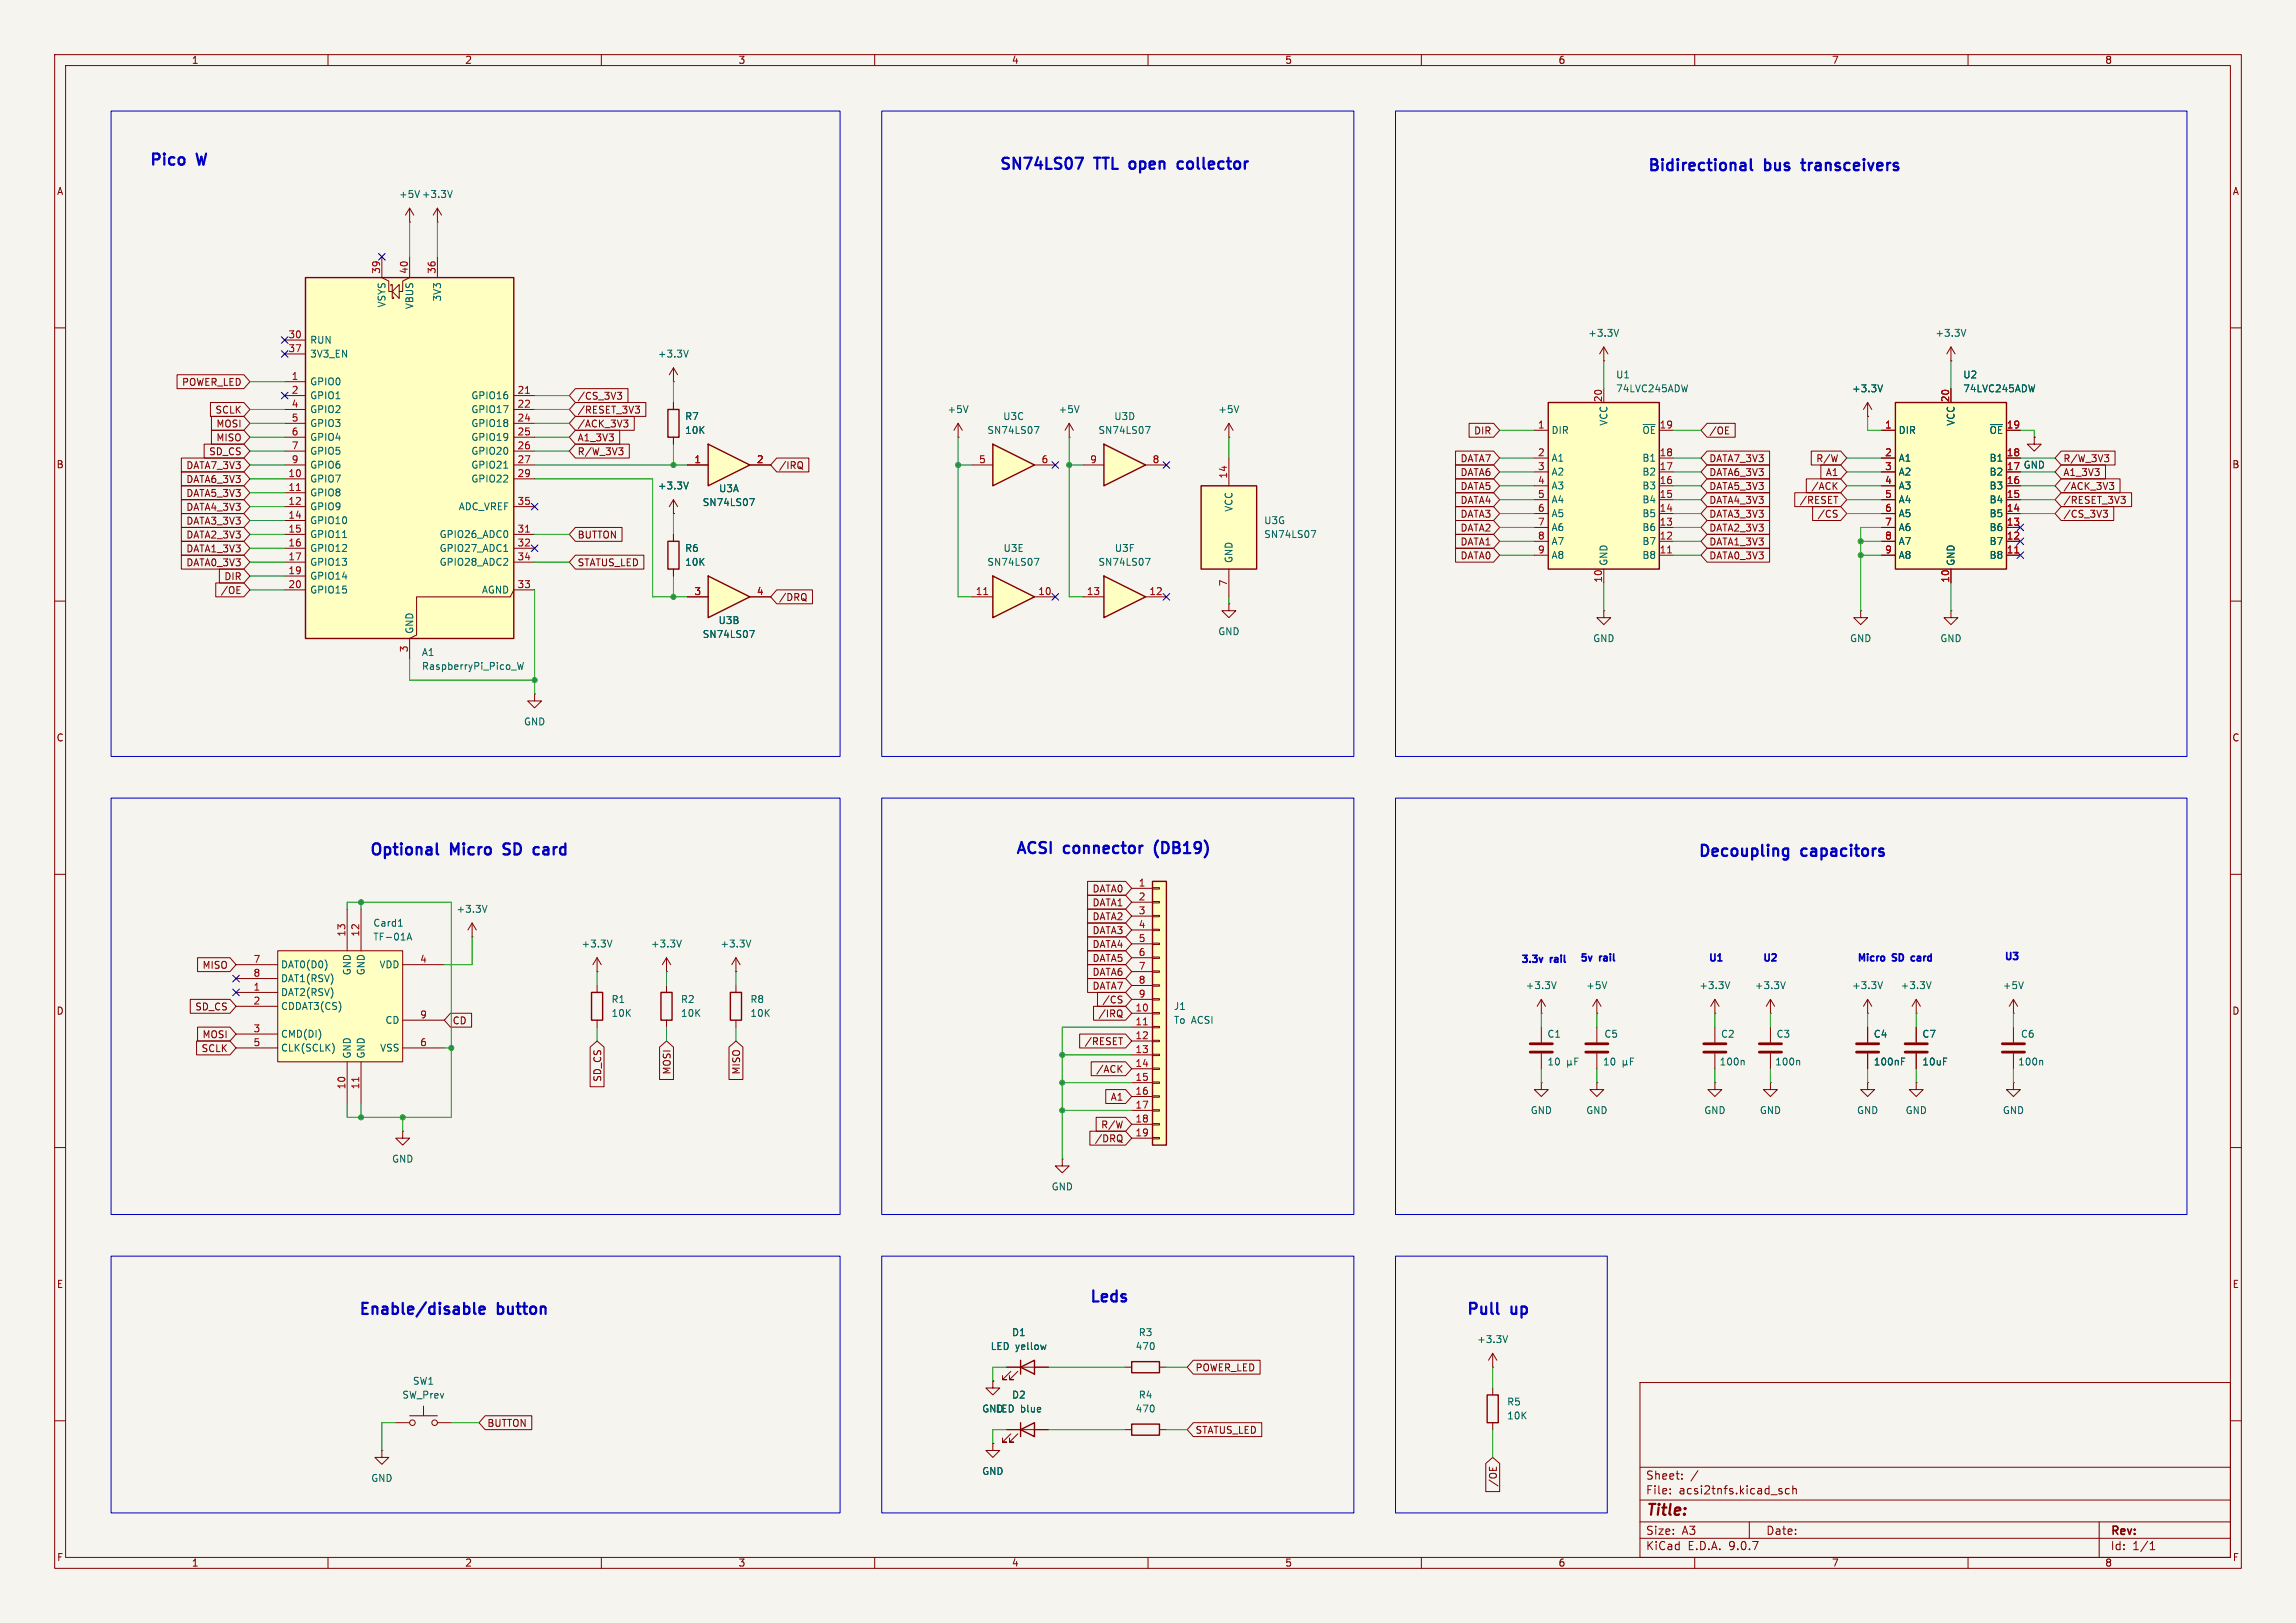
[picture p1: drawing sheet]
<svg xmlns="http://www.w3.org/2000/svg" width="420mm" height="297mm" viewBox="0 0 420 297" stroke-linecap="round" stroke-linejoin="round" font-family="sans-serif">
<defs><g id="words">
<g font-size="2.8" fill="#0000c2">
<text x="27.1" y="30.8">Pico</text>
<text x="36.1" y="30.8">W</text>
<text x="182.6" y="31.6">SN74LS07</text>
<text x="200.3" y="31.6">TTL open</text>
<text x="217.1" y="31.6">collector</text>
<text x="301.2" y="31.9">Bidirectional</text>
<text x="322.8" y="31.9">bus</text>
<text x="330.5" y="31.9">transceivers</text>
<text x="67.4" y="157.1">Optional</text>
<text x="82.4" y="157.1">Micro</text>
<text x="92.9" y="157.1">SD</text>
<text x="99.3" y="157.1">card</text>
<text x="185.6" y="156.8">ACSI</text>
<text x="194.6" y="156.8">connector</text>
<text x="212" y="156.8">(DB19)</text>
<text x="310.4" y="157.3">Decoupling</text>
<text x="329.5" y="157.3">capacitors</text>
<text x="199.1" y="238.9">Leds</text>
<text x="65.4" y="241.2">Enable/disable</text>
<text x="91" y="241.2">button</text>
<text x="268" y="241.2">Pull</text>
<text x="276.4" y="241.2">up</text>
</g>
<text font-size="2.8" fill="#840000" x="301" y="277.9">Title:</text>
<g font-size="2.1" fill="#840000">
<text x="301" y="273.7">File:</text>
<text x="301" y="271">Sheet:</text>
<text x="307.1" y="273.7">acsi2tnfs.kicad_sch</text>
<text x="301" y="281.1">Size:</text>
<text x="307.6" y="281.1">A3</text>
<text x="323" y="281.1">Date:</text>
<text x="386" y="281.3">Rev:</text>
<text x="301" y="283.9">KiCad</text>
<text x="308.7" y="283.9">E.D.A.</text>
<text x="316.3" y="283.9">9.0.7</text>
<text x="386" y="283.9">Id:</text>
<text x="390.1" y="283.9">1/1</text>
</g>
<g font-size="1.8" fill="#840000">
<text x="35" y="11.9">1</text>
<text x="85" y="11.9">2</text>
<text x="135" y="11.9">3</text>
<text x="185" y="11.9">4</text>
<text x="235" y="11.9">5</text>
<text x="285" y="11.9">6</text>
<text x="335" y="11.9">7</text>
<text x="385" y="11.9">8</text>
<text x="10.3" y="35.9">A</text>
<text x="408.3" y="35.9">A</text>
<text x="33.2" y="70.8">POWER_LED</text>
<text x="39.3" y="75.9">SCLK</text>
<text x="105.6" y="75.9">/RESET_3V3</text>
<text x="105.6" y="73.3">/CS_3V3</text>
<text x="38.2" y="83.5">SD_CS</text>
<text x="39.5" y="81">MISO</text>
<text x="39.5" y="78.4">MOSI</text>
<text x="105.6" y="78.4">/ACK_3V3</text>
<text x="105.6" y="81">A1_3V3</text>
<text x="105.6" y="83.5">R/W_3V3</text>
<text x="269.5" y="79.7">DIR</text>
<text x="312.6" y="79.7">/OE</text>
<text x="10.3" y="85.9">B</text>
<text x="34" y="86">DATA7_3V3</text>
<text x="34" y="88.6">DATA6_3V3</text>
<text x="142.4" y="86">/IRQ</text>
<text x="267.1" y="87.3">DATA6</text>
<text x="267.1" y="84.8">DATA7</text>
<text x="267.1" y="89.9">DATA5</text>
<text x="312.6" y="89.9">DATA5_3V3</text>
<text x="312.6" y="84.8">DATA7_3V3</text>
<text x="312.6" y="87.3">DATA6_3V3</text>
<text x="331.2" y="89.9">/ACK</text>
<text x="332.1" y="84.8">R/W</text>
<text x="333.9" y="87.3">A1</text>
<text x="377.3" y="89.9">/ACK_3V3</text>
<text x="377.3" y="84.8">R/W_3V3</text>
<text x="377.3" y="87.3">A1_3V3</text>
<text x="408.2" y="85.9">B</text>
<text x="34" y="93.7">DATA4_3V3</text>
<text x="34" y="91.1">DATA5_3V3</text>
<text x="267.1" y="94.9">DATA3</text>
<text x="267.1" y="92.4">DATA4</text>
<text x="312.6" y="94.9">DATA3_3V3</text>
<text x="312.6" y="92.4">DATA4_3V3</text>
<text x="329.1" y="92.4">/RESET</text>
<text x="332.4" y="94.9">/CS</text>
<text x="377.3" y="94.9">/CS_3V3</text>
<text x="377.3" y="92.4">/RESET_3V3</text>
<text x="34" y="96.2">DATA3_3V3</text>
<text x="34" y="98.7">DATA2_3V3</text>
<text x="34" y="101.3">DATA1_3V3</text>
<text x="105.6" y="98.7">BUTTON</text>
<text x="267.1" y="100">DATA1</text>
<text x="267.1" y="97.5">DATA2</text>
<text x="312.6" y="100">DATA1_3V3</text>
<text x="312.6" y="97.5">DATA2_3V3</text>
<text x="34" y="103.8">DATA0_3V3</text>
<text x="40.9" y="106.4">DIR</text>
<text x="105.6" y="103.8">STATUS_LED</text>
<text x="267.1" y="102.6">DATA0</text>
<text x="312.6" y="102.6">DATA0_3V3</text>
<text x="40.3" y="108.9">/OE</text>
<text x="142.4" y="110.2">/DRQ</text>
<text x="10.3" y="135.9">C</text>
<text x="408.2" y="135.9">C</text>
<text x="199.8" y="166.1">DATA1</text>
<text x="199.8" y="163.5">DATA0</text>
<text x="199.8" y="171.1">DATA3</text>
<text x="199.8" y="173.7">DATA4</text>
<text x="199.8" y="168.6">DATA2</text>
<text x="37" y="177.5">MISO</text>
<text x="199.8" y="178.8">DATA6</text>
<text x="199.8" y="176.2">DATA5</text>
<text x="10.3" y="185.9">D</text>
<text x="35.6" y="185.1">SD_CS</text>
<text x="199.8" y="181.3">DATA7</text>
<text x="201.6" y="183.8">/CS</text>
<text x="408.2" y="185.9">D</text>
<text x="37" y="190.2">MOSI</text>
<text x="82.7" y="187.6">CD</text>
<text x="198.3" y="191.5">/RESET</text>
<text x="200.8" y="186.4">/IRQ</text>
<text x="36.8" y="192.7">SCLK</text>
<text x="122.9" y="196.7" transform="rotate(-90 122.9 196.7)">MOSI</text>
<text x="135.6" y="196.7" transform="rotate(-90 135.6 196.7)">MISO</text>
<text x="200.4" y="196.5">/ACK</text>
<text x="110.2" y="198.1" transform="rotate(-90 110.2 198.1)">SD_CS</text>
<text x="203.1" y="201.6">A1</text>
<text x="200.2" y="209.2">/DRQ</text>
<text x="201.3" y="206.7">R/W</text>
<text x="10.3" y="235.9">E</text>
<text x="408.3" y="235.9">E</text>
<text x="218.6" y="251.1">POWER_LED</text>
<text x="89.1" y="261.3">BUTTON</text>
<text x="218.6" y="262.6">STATUS_LED</text>
<text x="274" y="272.1" transform="rotate(-90 274 272.1)">/OE</text>
<text x="10.3" y="285.9">F</text>
<text x="35" y="286.9">1</text>
<text x="85" y="286.9">2</text>
<text x="135" y="286.9">3</text>
<text x="185" y="286.9">4</text>
<text x="235" y="286.9">5</text>
<text x="285" y="286.9">6</text>
<text x="335" y="286.9">7</text>
<text x="385" y="286.9">8</text>
<text x="408.3" y="285.9">F</text>
</g>
<g font-size="1.8" fill="#006464">
<text x="72.9" y="36.4">+5V +3.3V</text>
<text x="70.7" y="56.4" transform="rotate(-90 70.7 56.4)">VSYS</text>
<text x="75.8" y="56.7" transform="rotate(-90 75.8 56.7)">VBUS</text>
<text x="80.9" y="55.3" transform="rotate(-90 80.9 55.3)">3V3</text>
<text x="56.6" y="63.1">RUN</text>
<text x="56.6" y="65.6">3V3_EN</text>
<text x="120.2" y="65.6">+3.3V</text>
<text x="290.4" y="61.8">+3.3V</text>
<text x="353.9" y="61.8">+3.3V</text>
<text x="56.6" y="70.7">GPIO0</text>
<text x="295.5" y="69.4">U1</text>
<text x="295.5" y="72">74LVC245ADW</text>
<text x="338.7" y="72">+3.3V</text>
<text x="359" y="69.4">U2</text>
<text x="359" y="72">74LVC245ADW</text>
<text x="56.6" y="73.3">GPIO1</text>
<text x="56.6" y="75.8">GPIO2</text>
<text x="86.1" y="73.3">GPIO16</text>
<text x="86.1" y="75.8">GPIO17</text>
<text x="125.2" y="77.1">R7</text>
<text x="173.2" y="75.8">+5V</text>
<text x="183.4" y="77.1">U3C</text>
<text x="193.5" y="75.8">+5V</text>
<text x="203.7" y="77.1">U3D</text>
<text x="222.8" y="75.8">+5V</text>
<text x="294.2" y="78" transform="rotate(-90 294.2 78)">VCC</text>
<text x="357.7" y="78" transform="rotate(-90 357.7 78)">VCC</text>
<text x="56.6" y="78.3">GPIO3</text>
<text x="56.6" y="80.9">GPIO4</text>
<text x="56.6" y="83.4">GPIO5</text>
<text x="86.1" y="78.3">GPIO18</text>
<text x="86.1" y="80.9">GPIO19</text>
<text x="86.1" y="83.4">GPIO20</text>
<text x="125.2" y="79.6">10K</text>
<text x="180.5" y="79.6">SN74LS07</text>
<text x="200.8" y="79.6">SN74LS07</text>
<text x="283.7" y="79.6">DIR</text>
<text x="300.3" y="79.6">~{OE}</text>
<text x="347.2" y="79.6">DIR</text>
<text x="363.8" y="79.6">~{OE}</text>
<text x="56.6" y="86">GPIO6</text>
<text x="56.6" y="88.5">GPIO7</text>
<text x="86.1" y="86">GPIO21</text>
<text x="86.1" y="88.5">GPIO22</text>
<text x="120.2" y="89.8">+3.3V</text>
<text x="283.7" y="84.7">A1</text>
<text x="283.7" y="87.2">A2</text>
<text x="283.7" y="89.8">A3</text>
<text x="300.3" y="84.7">B1</text>
<text x="300.3" y="87.2">B2</text>
<text x="300.3" y="89.8">B3</text>
<text x="347.2" y="84.7">A1</text>
<text x="347.2" y="87.2">A2</text>
<text x="347.2" y="89.8">A3</text>
<text x="363.8" y="84.7">B1</text>
<text x="363.8" y="87.2">B2</text>
<text x="363.8" y="89.8">B3</text>
<text x="56.6" y="91">GPIO8</text>
<text x="56.6" y="93.6">GPIO9</text>
<text x="83.8" y="93.6">ADC_VREF</text>
<text x="128.4" y="92.8">SN74LS07</text>
<text x="131.4" y="90.3">U3A</text>
<text x="225.7" y="93.7" transform="rotate(-90 225.7 93.7)">VCC</text>
<text x="283.7" y="92.3">A4</text>
<text x="283.7" y="94.8">A5</text>
<text x="300.3" y="92.3">B4</text>
<text x="300.3" y="94.8">B5</text>
<text x="347.2" y="92.3">A4</text>
<text x="347.2" y="94.8">A5</text>
<text x="363.8" y="92.3">B4</text>
<text x="363.8" y="94.8">B5</text>
<text x="56.6" y="96.1">GPIO10</text>
<text x="56.6" y="98.7">GPIO11</text>
<text x="56.6" y="101.2">GPIO12</text>
<text x="80.3" y="98.7">GPIO26_ADC0</text>
<text x="80.3" y="101.2">GPIO27_ADC1</text>
<text x="125.2" y="101.2">R6</text>
<text x="183.5" y="101.2">U3E</text>
<text x="203.8" y="101.2">U3F</text>
<text x="231.1" y="96.1">U3G</text>
<text x="231.1" y="98.7">SN74LS07</text>
<text x="283.7" y="97.4">A6</text>
<text x="283.7" y="99.9">A7</text>
<text x="300.3" y="97.4">B6</text>
<text x="300.3" y="99.9">B7</text>
<text x="347.2" y="97.4">A6</text>
<text x="347.2" y="99.9">A7</text>
<text x="363.8" y="97.4">B6</text>
<text x="363.8" y="99.9">B7</text>
<text x="56.6" y="103.7">GPIO13</text>
<text x="56.6" y="106.3">GPIO14</text>
<text x="80.3" y="103.7">GPIO28_ADC2</text>
<text x="125.2" y="103.7">10K</text>
<text x="180.5" y="103.7">SN74LS07</text>
<text x="200.8" y="103.7">SN74LS07</text>
<text x="225.7" y="103.1" transform="rotate(-90 225.7 103.1)">GND</text>
<text x="283.7" y="102.5">A8</text>
<text x="294.2" y="103.6" transform="rotate(-90 294.2 103.6)">GND</text>
<text x="300.3" y="102.5">B8</text>
<text x="347.2" y="102.5">A8</text>
<text x="357.7" y="103.6" transform="rotate(-90 357.7 103.6)">GND</text>
<text x="363.8" y="102.5">B8</text>
<text x="56.6" y="108.8">GPIO15</text>
<text x="88.1" y="108.8">AGND</text>
<text x="75.8" y="116.1" transform="rotate(-90 75.8 116.1)">GND</text>
<text x="128.4" y="116.9">SN74LS07</text>
<text x="131.3" y="114.4">U3B</text>
<text x="222.8" y="116.4">GND</text>
<text x="291.3" y="117.7">GND</text>
<text x="338.3" y="117.7">GND</text>
<text x="354.8" y="117.7">GND</text>
<text x="77.1" y="120.2">A1</text>
<text x="77.1" y="122.8">RaspberryPi_Pico_W</text>
<text x="95.8" y="132.9">GND</text>
<text x="83.4" y="167.2">+3.3V</text>
<text x="68.2" y="169.8">Card1</text>
<text x="68.2" y="172.3">TF-01A</text>
<text x="106.3" y="173.6">+3.3V</text>
<text x="119" y="173.6">+3.3V</text>
<text x="131.7" y="173.6">+3.3V</text>
<text x="51.3" y="177.4">DAT0(D0)</text>
<text x="51.3" y="179.9">DAT1(RSV)</text>
<text x="64.4" y="178.6" transform="rotate(-90 64.4 178.6)">GND</text>
<text x="66.9" y="178.6" transform="rotate(-90 66.9 178.6)">GND</text>
<text x="69.3" y="177.4">VDD</text>
<text x="51.3" y="182.5">DAT2(RSV)</text>
<text x="51.3" y="185">CDDAT3(CS)</text>
<text x="111.8" y="183.7">R1</text>
<text x="124.5" y="183.7">R2</text>
<text x="137.2" y="183.7">R8</text>
<text x="214.6" y="185">J1</text>
<text x="279" y="181.2">+3.3V</text>
<text x="290.1" y="181.2">+5V</text>
<text x="310.7" y="181.2">+3.3V</text>
<text x="320.9" y="181.2">+3.3V</text>
<text x="338.7" y="181.2">+3.3V</text>
<text x="347.6" y="181.2">+3.3V</text>
<text x="366.3" y="181.2">+5V</text>
<text x="51.3" y="190.1">CMD(DI)</text>
<text x="70.4" y="187.6">CD</text>
<text x="111.8" y="186.3">10K</text>
<text x="124.5" y="186.3">10K</text>
<text x="137.2" y="186.3">10K</text>
<text x="214.6" y="187.6">To ACSI</text>
<text x="283" y="190.1">C1</text>
<text x="293.4" y="190.1">C5</text>
<text x="314.7" y="190.1">C2</text>
<text x="324.9" y="190.1">C3</text>
<text x="342.7" y="190.1">C4</text>
<text x="351.5" y="190.1">C7</text>
<text x="369.6" y="190.1">C6</text>
<text x="51.3" y="192.6">CLK(SCLK)</text>
<text x="64.4" y="193.8" transform="rotate(-90 64.4 193.8)">GND</text>
<text x="66.9" y="193.8" transform="rotate(-90 66.9 193.8)">GND</text>
<text x="69.4" y="192.6">VSS</text>
<text x="283" y="195.2">10</text>
<text x="293.1" y="195.2">10</text>
<text x="314.5" y="195.2">100n</text>
<text x="324.6" y="195.2">100n</text>
<text x="342.7" y="195.2">100nF</text>
<text x="351.5" y="195.2">10uF</text>
<text x="369.1" y="195.2">100n</text>
<text x="279.9" y="204.1">GND</text>
<text x="290.1" y="204.1">GND</text>
<text x="311.7" y="204.1">GND</text>
<text x="321.8" y="204.1">GND</text>
<text x="339.6" y="204.1">GND</text>
<text x="348.5" y="204.1">GND</text>
<text x="366.3" y="204.1">GND</text>
<text x="71.6" y="213">GND</text>
<text x="192.3" y="218">GND</text>
<text x="185" y="244.7">D1</text>
<text x="208.2" y="244.7">R3</text>
<text x="270.1" y="246">+3.3V</text>
<text x="181.1" y="247.2">LED yellow</text>
<text x="207.6" y="247.2">470</text>
<text x="73.5" y="256.1">SW_Prev</text>
<text x="75.4" y="253.6">SW1</text>
<text x="185" y="256.1">D2</text>
<text x="208.2" y="256.1">R4</text>
<text x="275.6" y="257.4">R5</text>
<text x="179.6" y="258.7">GND</text>
<text x="182" y="258.7">LED blue</text>
<text x="207.6" y="258.7">470</text>
<text x="275.6" y="259.9">10K</text>
<text x="67.8" y="271.4">GND</text>
<text x="179.6" y="270.1">GND</text>
</g>
<g font-size="1.8" fill="#a90000">
<text x="69.6" y="50.2" transform="rotate(-90 69.6 50.2)">39</text>
<text x="74.7" y="50.2" transform="rotate(-90 74.7 50.2)">40</text>
<text x="79.8" y="50.2" transform="rotate(-90 79.8 50.2)">36</text>
<text x="52.7" y="62">30</text>
<text x="52.7" y="64.5">37</text>
<text x="53.3" y="69.6">1</text>
<text x="53.3" y="72.1">2</text>
<text x="53.3" y="74.7">4</text>
<text x="53.3" y="77.2">5</text>
<text x="94.6" y="72.1">21</text>
<text x="94.6" y="74.7">22</text>
<text x="94.6" y="77.2">24</text>
<text x="293.1" y="73.7" transform="rotate(-90 293.1 73.7)">20</text>
<text x="356.6" y="73.7" transform="rotate(-90 356.6 73.7)">20</text>
<text x="53.3" y="79.8">6</text>
<text x="53.3" y="82.3">7</text>
<text x="94.6" y="79.8">25</text>
<text x="94.6" y="82.3">26</text>
<text x="281.2" y="78.5">1</text>
<text x="281.2" y="83.6">2</text>
<text x="303.5" y="78.5">19</text>
<text x="303.5" y="83.6">18</text>
<text x="344.7" y="78.5">1</text>
<text x="344.7" y="83.6">2</text>
<text x="367" y="78.5">19</text>
<text x="367" y="83.6">18</text>
<text x="52.7" y="87.4">10</text>
<text x="52.7" y="89.9">11</text>
<text x="53.3" y="84.8">9</text>
<text x="94.6" y="84.8">27</text>
<text x="94.6" y="87.4">29</text>
<text x="126.9" y="84.8">1</text>
<text x="138.4" y="84.8">2</text>
<text x="179" y="84.8">5</text>
<text x="190.4" y="84.8">6</text>
<text x="199.3" y="84.8">9</text>
<text x="210.7" y="84.8">8</text>
<text x="224.5" y="87.7" transform="rotate(-90 224.5 87.7)">14</text>
<text x="281.2" y="86.1">3</text>
<text x="281.2" y="88.6">4</text>
<text x="303.5" y="86.1">17</text>
<text x="303.5" y="88.6">16</text>
<text x="344.7" y="86.1">3</text>
<text x="344.7" y="88.6">4</text>
<text x="367" y="86.1">17 GND</text>
<text x="367" y="88.6">16</text>
<text x="52.7" y="92.5">12</text>
<text x="52.7" y="95">14</text>
<text x="94.6" y="92.5">35</text>
<text x="281.2" y="91.2">5</text>
<text x="281.2" y="93.7">6</text>
<text x="303.5" y="91.2">15</text>
<text x="303.5" y="93.7">14</text>
<text x="344.7" y="91.2">5</text>
<text x="344.7" y="93.7">6</text>
<text x="367" y="91.2">15</text>
<text x="367" y="93.7">14</text>
<text x="52.7" y="97.5">15</text>
<text x="52.7" y="100.1">16</text>
<text x="94.6" y="97.5">31</text>
<text x="94.6" y="100.1">32</text>
<text x="281.2" y="96.3">7</text>
<text x="281.2" y="98.8">8</text>
<text x="281.2" y="101.3">9</text>
<text x="303.5" y="96.3">13</text>
<text x="303.5" y="98.8">12</text>
<text x="303.5" y="101.3">11</text>
<text x="344.7" y="96.3">7</text>
<text x="344.7" y="98.8">8</text>
<text x="344.7" y="101.3">9</text>
<text x="367" y="96.3">13</text>
<text x="367" y="98.8">12</text>
<text x="367" y="101.3">11</text>
<text x="52.7" y="102.6">17</text>
<text x="52.7" y="105.2">19</text>
<text x="52.7" y="107.7">20</text>
<text x="94.6" y="102.6">34</text>
<text x="94.6" y="107.7">33</text>
<text x="224.5" y="107.4" transform="rotate(-90 224.5 107.4)">7</text>
<text x="293.1" y="106.7" transform="rotate(-90 293.1 106.7)">10</text>
<text x="356.6" y="106.7" transform="rotate(-90 356.6 106.7)">10</text>
<text x="126.9" y="109">3</text>
<text x="138.4" y="109">4</text>
<text x="178.4" y="109">11</text>
<text x="189.8" y="109">10</text>
<text x="198.7" y="109">13</text>
<text x="210.1" y="109">12</text>
<text x="74.7" y="119.5" transform="rotate(-90 74.7 119.5)">3</text>
<text x="208.2" y="162.3">1</text>
<text x="208.2" y="164.8">2</text>
<text x="208.2" y="167.4">3</text>
<text x="63.2" y="171.5" transform="rotate(-90 63.2 171.5)">13</text>
<text x="65.8" y="171.5" transform="rotate(-90 65.8 171.5)">12</text>
<text x="208.2" y="169.9">4</text>
<text x="208.2" y="172.5">5</text>
<text x="46.3" y="176.3">7</text>
<text x="46.3" y="178.8">8</text>
<text x="76.8" y="176.3">4</text>
<text x="208.2" y="175">6</text>
<text x="208.2" y="177.5">7</text>
<text x="46.3" y="181.4">1</text>
<text x="46.3" y="183.9">2</text>
<text x="207.6" y="185.2">10</text>
<text x="208.2" y="180.1">8</text>
<text x="208.2" y="182.6">9</text>
<text x="46.3" y="189">3</text>
<text x="46.3" y="191.5">5</text>
<text x="76.8" y="186.4">9</text>
<text x="76.8" y="191.5">6</text>
<text x="207.6" y="187.7">11</text>
<text x="207.6" y="190.2">12</text>
<text x="207.6" y="192.8">13</text>
<text x="207.6" y="195.3">14</text>
<text x="207.6" y="197.9">15</text>
<text x="63.2" y="199.4" transform="rotate(-90 63.2 199.4)">10</text>
<text x="65.8" y="199.4" transform="rotate(-90 65.8 199.4)">11</text>
<text x="207.6" y="200.4">16</text>
<text x="207.6" y="202.9">17</text>
<text x="207.6" y="205.5">18</text>
<text x="207.6" y="208">19</text>
</g>
<g font-size="1.8" fill="#0000c2">
<text x="278" y="176.6">3.3v</text>
<text x="283.7" y="176.6">rail</text>
<text x="288.8" y="176.4">5v</text>
<text x="292.7" y="176.4">rail</text>
<text x="312.3" y="176.4">U1</text>
<text x="322.2" y="176.4">U2</text>
<text x="339.5" y="176.4">Micro</text>
<text x="346.3" y="176.4">SD</text>
<text x="350.4" y="176.4">card</text>
<text x="366.4" y="176.1">U3</text>
</g>
</g></defs>
<path d="M0 0h420v297h-420z" fill="#f5f4ef" stroke="#f5f4ef" stroke-width=".18"/>
<g fill="none" stroke="#840000" stroke-width=".18">
<path d="M10 10h400v277h-400zM12 12h396v273h-396zM60 10v2M110 10v2M160 10v2M210 10v2M260 10v2M310 10v2M360 10v2M10 60h2M408 60h2M372.1 80v1.3h1.3l-1.3 1.3-1.3-1.3h1.3"/>
<path d="M372.1 80h.1M10 110h2M408 110h2M10 160h2M408 160h2M10 210h2M408 210h2M74.9 259.1h5.1M77.5 257.3v1.8M300 253h108v32h-108zM10 260h2M72.4 260.3h2.5"/>
<path d="M80 260.3h2.5M300 278.5h108M300 274.5h108M300 268.5h108M305.5 273.2v.2M305.5 272.5v.1M307.7 270.5v.2M307.7 269.8v.1M310.6 269.1l-1.3 1.9M320 278.5v3M325.6 272.9l.3 .1 .1 .2-.2 .2h-.3M325.6 272.4l.3 .1"/>
<path d="M327.3 272.5l-.4-.1-.3 .3v.4l.1 .2h.6M327.9 272.5l.3-.1 .3 .1 .1 .9M327.9 271.9v1.5M384 278.5v6.5M408 260h2M60 285v2M110 285v2M160 285v2M210 285v2M260 285v2M300 281.5h108M310 285v2"/>
<path d="M360 285v2M393.3 283.6h.9M393.3 282.5l.4-.4v1.5"/>
<circle cx="75.4" cy="260.3" r=".51"/>
<circle cx="79.5" cy="260.3" r=".51"/>
</g>
<path d="M50.8 174h22.9v20.3h-22.9z" fill="#ffffc2"/>
<g fill="none" stroke="#840000" stroke-width=".18">
<path d="M43.2 176.5h7.6M43.2 179.1h7.6M50.8 174h22.9v20.3h-22.9zM63.5 166.4v7.6M66 166.4v7.6M73.7 176.5h7.6M86.4 171.5h.1M86.4 168.9l-.8 1.3M86.4 168.9l.7 1.3M86.4 168.9v2.6M43.2 181.6h7.6M43.2 184.2h7.6"/>
<path d="M43.2 189.2h7.6M43.2 191.8h7.6M63.5 194.3v7.6M66 194.3v7.6M73.7 191.8h7.6M73.7 186.7h7.6"/>
</g>
<path d="M59.8 176.2v.8M72.9 169.5h.7M74.5 172l.4-1.2 .4 1.2M74.6 171.7h.6M89.1 165.7l-.4 1.2M61 191.3l.1 .4-.1 .8" fill="none" stroke="#006464" stroke-width=".18"/>
<path d="M65.6 197.2v.7" fill="none" stroke="#a90000" stroke-width=".18"/>
<path d="M283.2 73.7h20.3v30.4h-20.3z" fill="#ffffc2"/>
<path d="M283.2 73.7h20.3v30.4h-20.3z" fill="none" stroke="#840000" stroke-width=".25"/>
<g fill="none" stroke="#840000" stroke-width=".18">
<path d="M280.7 78.7h2.5M293.4 66h.1M293.4 63.5v2.5M293.4 71.1v2.6M293.4 63.5l-.8 1.3M293.4 63.5l.7 1.3M303.5 78.7h2.6M280.7 83.8h2.5M280.7 86.4h2.5M280.7 88.9h2.5M280.7 91.4h2.5M280.7 94h2.5"/>
<path d="M280.7 96.5h2.5M280.7 99.1h2.5M303.5 83.8h2.6M303.5 86.4h2.6M303.5 88.9h2.6M303.5 91.4h2.6M303.5 94h2.6M303.5 96.5h2.6M303.5 99.1h2.6M280.7 101.6h2.5M293.4 111.8v1.2h1.2l-1.2 1.3-1.3-1.3h1.3M293.4 111.8h.1"/>
<path d="M293.4 104.1v2.6M303.5 101.6h2.6M69.8 265.4v1.3h1.3l-1.3 1.3-1.2-1.3h1.2M69.8 265.4h.1"/>
</g>
<path d="M305 101.2h.8" fill="none" stroke="#a90000" stroke-width=".18"/>
<path d="M296.1 60.3l-.4 1.2M308.7 70.4l-.3 1.3" fill="none" stroke="#006464" stroke-width=".18"/>
<path d="M181.6 105.4l7.6 3.8-7.6 3.8z" fill="#ffffc2"/>
<path d="M181.6 105.4l7.6 3.8-7.6 3.8z" fill="none" stroke="#840000" stroke-width=".25"/>
<path d="M356.9 66h.1M356.9 63.5l-.8 1.3M356.9 63.5l.7 1.3M356.9 63.5v2.5M177.8 109.2h3.8M189.2 109.2h3.8M340.4 111.8v1.2h1.2l-1.2 1.3-1.3-1.3h1.3M340.4 111.8h.1M356.9 111.8v1.2h1.2l-1.2 1.3-1.3-1.3h1.3M356.9 111.8h.1M73.7 207v1.3h1.2l-1.2 1.3-1.3-1.3h1.3M73.7 207h.1" fill="none" stroke="#840000" stroke-width=".18"/>
<path d="M179.9 108.8h.8" fill="none" stroke="#a90000" stroke-width=".18"/>
<path d="M359.6 60.3l-.4 1.2M189.2 102.2h.8l-.5 1.2" fill="none" stroke="#006464" stroke-width=".18"/>
<path d="M346.7 73.7h20.3v30.4h-20.3z" fill="#ffffc2"/>
<path d="M346.7 73.7h20.3v30.4h-20.3z" fill="none" stroke="#840000" stroke-width=".25"/>
<g fill="none" stroke="#840000" stroke-width=".18">
<path d="M341.6 76.2h.1M341.6 73.7l-.7 1.2M341.6 73.7l.8 1.2M341.6 73.7v2.5M344.2 78.7h2.5M356.9 71.1v2.6M367 78.7h2.6M344.2 83.8h2.5M344.2 86.4h2.5M344.2 88.9h2.5M344.2 91.4h2.5M344.2 94h2.5"/>
<path d="M344.2 96.5h2.5M344.2 99.1h2.5M367 83.8h2.6M367 88.9h2.6M367 91.4h2.6M367 94h2.6M367 96.5h2.6M367 99.1h2.6M344.2 101.6h2.5M356.9 104.1v2.6M367 101.6h2.6"/>
</g>
<path d="M368.5 101.2h.8" fill="none" stroke="#a90000" stroke-width=".18"/>
<path d="M344.4 70.4l-.5 1.3M372.2 70.4l-.3 1.3" fill="none" stroke="#006464" stroke-width=".18"/>
<path d="M129.5 105.4l7.7 3.8-7.7 3.8z" fill="#ffffc2"/>
<path d="M129.5 105.4l7.7 3.8-7.7 3.8z" fill="none" stroke="#840000" stroke-width=".25"/>
<path d="M125.7 109.2h3.8M137.2 109.2h3.8" fill="none" stroke="#840000" stroke-width=".18"/>
<path d="M137.1 115.4h.9l-.6 1.3" fill="none" stroke="#006464" stroke-width=".18"/>
<path d="M129.5 81.3l7.7 3.8-7.7 3.8z" fill="#ffffc2"/>
<path d="M122.2 74.9h2v5.1h-2zM122.2 99.1h2v5h-2zM129.5 81.3l7.7 3.8-7.7 3.8zM272 255.3h2.1v5h-2.1zM207 260.6h5.1v2h-5.1z" fill="none" stroke="#840000" stroke-width=".25"/>
<g fill="none" stroke="#840000" stroke-width=".18">
<path d="M123.2 73.7v1.2M123.2 94h.1M123.2 91.4l-.8 1.3M123.2 91.4l.8 1.3M123.2 80v1.3M123.2 91.4v2.6M123.2 97.8v1.3M125.7 85.1h3.8M137.2 85.1h3.8M123.2 104.1v1.3M341.6 198.1v1.3h1.3l-1.3 1.3-1.2-1.3h1.2M341.6 198.1h.1"/>
<path d="M341.6 188v2.8M341.6 192.8v2.8M350.5 185.4h.1M350.5 198.1v1.3h1.3l-1.3 1.3-1.3-1.3h1.3M350.5 198.1h.1M350.5 182.9l-.7 1.3M350.5 182.9l.8 1.3M350.5 182.9v2.5M273 250.2h.1M273 247.6l-.7 1.3M273 247.6l.8 1.3M273 247.6v2.6"/>
<path d="M273 254v1.3M205.7 261.6h1.3M212.1 261.6h1.3M273 260.3v1.3"/>
</g>
<path d="M125.9 88.2l-.4 1.3M137.1 91.3h.9l-.6 1.2M353.2 179.6l-.4 1.3M347.8 194.2h.5M347.8 193.6h.6M275.8 244.4l-.5 1.3" fill="none" stroke="#006464" stroke-width=".18"/>
<path d="M339.6 191h4.1M339.6 192.5h4.1" fill="none" stroke="#840000" stroke-width=".51"/>
<path d="M201.9 81.3l7.6 3.8-7.6 3.8z" fill="#ffffc2"/>
<path d="M201.9 81.3l7.6 3.8-7.6 3.8z" fill="none" stroke="#840000" stroke-width=".25"/>
<path d="M195.6 77.5l-.8 1.2M195.6 77.5l.7 1.2M195.6 77.5v2.5M224.8 77.5l-.8 1.2M224.8 77.5l.8 1.2M224.8 77.5v2.5M195.6 80h.1M198.1 85.1h3.8M209.5 85.1h3.9M224.8 80h.1M224.8 110.5v1.3h1.3l-1.3 1.2-1.3-1.2h1.3M224.8 110.5h.1" fill="none" stroke="#840000" stroke-width=".18"/>
<path d="M197.4 74.2l-.4 1.3M209.5 78h.9l-.6 1.3M226.6 74.2l-.4 1.3" fill="none" stroke="#006464" stroke-width=".18"/>
<path d="M219.7 88.9h10.2v15.2h-10.2z" fill="#ffffc2"/>
<path d="M219.7 88.9h10.2v15.2h-10.2z" fill="none" stroke="#840000" stroke-width=".25"/>
<path d="M224.8 83.8v5.1M224.8 104.1v5.1" fill="none" stroke="#840000" stroke-width=".18"/>
<path d="M239.8 97.1h.9l-.6 1.3" fill="none" stroke="#006464" stroke-width=".18"/>
<path d="M201.9 105.4l7.6 3.8-7.6 3.8z" fill="#ffffc2"/>
<path d="M201.9 105.4l7.6 3.8-7.6 3.8z" fill="none" stroke="#840000" stroke-width=".25"/>
<path d="M198.1 109.2h3.8M209.5 109.2h3.9" fill="none" stroke="#840000" stroke-width=".18"/>
<path d="M209.5 102.2h.9l-.6 1.2" fill="none" stroke="#006464" stroke-width=".18"/>
<path d="M210.8 161.3h2.6v48.3h-2.6z" fill="#ffffc2"/>
<path d="M210.8 161.3h2.6v48.3h-2.6zM108.2 181.6h2v5.1h-2zM120.9 181.6h2v5.1h-2zM133.6 181.6h2v5.1h-2zM186.7 250.2l2.5-1.3v2.6zM186.7 248.9v2.6M207 249.2h5.1v2h-5.1zM186.7 261.6l2.5-1.3v2.6zM186.7 260.3v2.6" fill="none" stroke="#840000" stroke-width=".25"/>
<g fill="none" stroke="#840000" stroke-width=".18">
<path d="M109.2 177.8h.1M109.2 175.3v2.5M109.2 175.3l-.7 1.2M109.2 175.3l.8 1.2M121.9 177.8h.1M121.9 175.3v2.5M121.9 175.3l-.7 1.2M121.9 175.3l.8 1.2M134.6 177.8h.1M134.6 175.3v2.5M134.6 175.3l-.7 1.2M134.6 175.3l.8 1.2"/>
<path d="M207 162.6h3.8M207 165.1h3.8M207 167.6h3.8M207 170.2h3.8M207 172.7h3.8M207 175.3h3.8M207 177.8h3.8M210.8 162.4h1.3v.3h-1.3zM210.8 165h1.3v.2h-1.3zM210.8 167.5h1.3v.3h-1.3zM210.8 170.1h1.3v.2h-1.3zM210.8 172.6h1.3v.2h-1.3z"/>
<path d="M210.8 175.1h1.3v.3h-1.3zM210.8 177.7h1.3v.2h-1.3zM109.2 180.3v1.3M109.2 186.7v1.3M121.9 180.3v1.3M121.9 186.7v1.3M134.6 180.3v1.3M134.6 186.7v1.3M207 180.3h3.8M207 182.9h3.8M207 185.4h3.8M207 188h3.8"/>
<path d="M207 190.5h3.8M207 193h3.8M207 195.6h3.8M207 198.1h3.8M210.8 180.2h1.3v.3h-1.3zM210.8 182.8h1.3v.2h-1.3zM210.8 185.3h1.3v.2h-1.3zM210.8 187.8h1.3v.3h-1.3zM210.8 190.4h1.3v.2h-1.3zM210.8 192.9h1.3v.3h-1.3zM210.8 195.5h1.3v.2h-1.3zM210.8 198h1.3v.2h-1.3z"/>
<path d="M323.8 198.1v1.3h1.3l-1.3 1.3-1.2-1.3h1.2M323.8 198.1h.1M368.3 185.4h.1M368.3 182.9l-.8 1.3M368.3 182.9l.8 1.3M368.3 182.9v2.5M194.3 212.1v1.3h1.3l-1.3 1.2-1.3-1.2h1.3M194.3 212.1h.1M207 200.7h3.8M207 203.2h3.8M207 205.7h3.8M207 208.3h3.8"/>
<path d="M210.8 200.5h1.3v.3h-1.3zM210.8 203.1h1.3v.2h-1.3zM210.8 205.6h1.3v.3h-1.3zM210.8 208.2h1.3v.2h-1.3zM181.6 252.7v1.3h1.3l-1.3 1.3-1.3-1.3h1.3M181.6 252.7h.1M184.1 250.2h7.7M184.9 251l-1.5 1.5h.7h-.7v-.8M186.2 251l-1.5 1.5h.7h-.7v-.8M205.7 250.2h1.3M212.1 250.2h1.3M181.6 264.2v1.2h1.3l-1.3 1.3-1.3-1.3h1.3"/>
<path d="M181.6 264.2h.1M184.1 261.6h7.7M184.9 262.4l-1.5 1.5h.7h-.7v-.8M186.2 262.4l-1.5 1.5h.7h-.7v-.8"/>
</g>
<path d="M209.2 187.5h.7" fill="none" stroke="#a90000" stroke-width=".18"/>
<path d="M111.9 172l-.4 1.3M124.6 172l-.4 1.3M137.3 172l-.4 1.3M370.1 179.6l-.4 1.3M191.3 246.1l-.2 .9" fill="none" stroke="#006464" stroke-width=".18"/>
<path d="M55.9 50.8h38.1v66h-38.1z" fill="#ffffc2"/>
<path d="M55.9 50.8h38.1v66h-38.1z" fill="none" stroke="#840000" stroke-width=".25"/>
<g fill="none" stroke="#840000" stroke-width=".18">
<path d="M74.9 38.1v2.5M74.9 38.1l-.7 1.3M74.9 38.1l.8 1.3M80 38.1v2.5M80 38.1l-.8 1.3M80 38.1l.8 1.3M69.8 47v3.8l1.3 .6v1.9h.7M71.5 52.3v-.2h.3v2.5h.2v-.2M71.8 53.3l1.2-1.2v2.5zM74.9 47v3.8l-1.2 .6v1.9h-.7M74.9 40.6h.1M80 40.6h.1"/>
<path d="M80 47v3.8M52.1 62.2h3.8M52.1 64.8h3.8M52.1 69.9h3.8M52.1 72.4h3.8M52.1 74.9h3.8M52.1 77.5h3.8M94 72.4h3.8M94 74.9h3.8M94 77.5h3.8M123.2 69.9h.1M123.2 67.3l-.8 1.3"/>
<path d="M123.2 67.3l.8 1.3M123.2 67.3v2.6M175.3 77.5l-.8 1.2M175.3 77.5l.7 1.2M175.3 77.5v2.5M52.1 80h3.8M52.1 82.6h3.8M52.1 85.1h3.8M52.1 87.6h3.8M52.1 90.2h3.8M52.1 92.7h3.8M52.1 95.3h3.8"/>
<path d="M52.1 97.8h3.8M94 80h3.8M94 82.6h3.8M94 85.1h3.8M94 87.6h3.8M94 92.7h3.8M94 97.8h3.8M175.3 80h.1M52.1 100.3h3.8M52.1 102.9h3.8M52.1 105.4h3.8M52.1 108h3.8"/>
<path d="M94 100.3h3.8M94 102.9h3.8M97.8 108h-3.8l-.7 1.2h-17.1v7l-1.3 .6v3.9M97.8 127v1.3h1.3l-1.3 1.2-1.3-1.2h1.3M97.8 127h.1M281.9 198.1v1.3h1.3l-1.3 1.3-1.2-1.3h1.2M281.9 198.1h.1M281.9 185.4h.1M281.9 182.9v2.5M281.9 188v2.8M281.9 192.8v2.8M281.9 182.9l-.7 1.3"/>
<path d="M281.9 182.9l.8 1.3M292.1 198.1v1.3h1.3l-1.3 1.3-1.3-1.3h1.3M292.1 198.1h.1M292.1 185.4h.1M292.1 182.9l-.8 1.3M292.1 182.9l.8 1.3M292.1 182.9v2.5M292.1 188v2.8M292.1 192.8v2.8M313.7 185.4h.1M313.7 198.1v1.3h1.3l-1.3 1.3-1.3-1.3h1.3M313.7 198.1h.1"/>
<path d="M313.7 182.9v2.5M313.7 188v2.8M313.7 192.8v2.8M313.7 182.9l-.8 1.3M313.7 182.9l.8 1.3M323.8 185.4h.1M323.8 182.9l-.7 1.3M323.8 182.9l.8 1.3M323.8 182.9v2.5M323.8 188v2.8M323.8 192.8v2.8M341.6 185.4h.1"/>
<path d="M341.6 182.9l-.7 1.3M341.6 182.9l.8 1.3M341.6 182.9v2.5M350.5 188v2.8M350.5 192.8v2.8M368.3 198.1v1.3h1.3l-1.3 1.3-1.3-1.3h1.3M368.3 198.1h.1M368.3 188v2.8M368.3 192.8v2.8"/>
</g>
<path d="M96.1 72h.8M54.2 89.8h.7M96.1 97.4h.8" fill="none" stroke="#a90000" stroke-width=".18"/>
<g fill="none" stroke="#006464" stroke-width=".18">
<path d="M82.7 34.9l-.4 1.2M125.9 64.1l-.4 1.2M177.1 74.2l-.4 1.3M62.7 98.4h.7M92.2 85.7h.7M92.2 100.9h.7M94.7 121.2l.3 1.3 .2-.9 .2 .9 .4-1.3M284.7 179.6l-.5 1.3M293.9 179.6l-.4 1.3M316.4 179.6l-.4 1.3M326.6 179.6l-.5 1.3M344.4 179.6l-.5 1.3"/>
<path d="M286.8 194v1.3M286.8 194.7l.1 .2h.3l.2-.2M287.4 194.7l.1 .2M287.4 194v.7M288.1 194.2h.4M288.7 193.6h-.6v1.3M296.9 194.7l.2 .2h.2l.2-.2M296.9 194v1.3M297.5 194.7l.2 .2M297.5 194v.7M298.2 194.2h.5M298.9 193.6h-.7v1.3"/>
<path d="M318.9 194l.1 .2v.7M329 194l.2 .2v.7M373.5 194l.1 .2v.7"/>
</g>
<path d="M279.9 191h4.1M279.9 192.5h4.1M290.1 191h4M290.1 192.5h4M311.7 191h4M311.7 192.5h4M321.8 191h4.1M321.8 192.5h4.1M348.5 191h4.1M348.5 192.5h4.1M366.3 191h4M366.3 192.5h4" fill="none" stroke="#840000" stroke-width=".51"/>
<path d="M181.6 81.3l7.6 3.8-7.6 3.8z" fill="#ffffc2"/>
<path d="M181.6 81.3l7.6 3.8-7.6 3.8z" fill="none" stroke="#840000" stroke-width=".25"/>
<g fill="none" stroke="#840000" stroke-width=".18">
<path d="M32.4 68.6h12.2l1.1 1.3-1.1 1.2h-12.2zM38.5 73.7h6.1l1.1 1.2-1.1 1.3h-6.1zM38.7 78.7h5.9l1.1 1.3-1.1 1.3h-5.9zM38.7 76.2h5.9l1.1 1.3-1.1 1.2h-5.9zM105.3 76.2h10.7v2.5h-10.7l-1.2-1.2zM105.3 73.7h12.8v2.5h-12.8l-1.2-1.3zM105.3 71.1h9.6v2.6h-9.6l-1.2-1.3zM105.3 78.7h8.1v2.6h-8.1l-1.2-1.3zM112.9 71.8h.8l-.4 .5 .4 .1v.4l-.2 .3h-.4M114.1 76.9h.8l-.5 .5 .4 .1 .1 .4-.3 .2h-.3M116.2 74.3h.8l-.4 .5 .3 .1 .1 .5-.3 .2h-.3M123.2 73.7v1.2"/>
<path d="M268.7 77.5h4.5l1.1 1.2-1.1 1.3h-4.5zM312.3 77.5h5.1v2.5h-5.1l-1.2-1.3zM315.6 78.1h.6M315.6 79.4h.6M341.6 76.2h.1M344.2 78.7h2.5M356.9 71.1v2.6M367 78.7h2.6M33.2 94h11.4l1.1 1.3-1.1 1.2h-11.4zM33.2 96.5h11.4l1.1 1.3-1.1 1.3h-11.4zM33.2 99.1h11.4l1.1 1.2-1.1 1.3h-11.4zM33.2 83.8h11.4l1.1 1.3-1.1 1.3h-11.4z"/>
<path d="M33.2 91.4h11.4l1.1 1.3-1.1 1.3h-11.4zM33.2 86.4h11.4l1.1 1.2-1.1 1.3h-11.4zM33.2 88.9h11.4l1.1 1.3-1.1 1.2h-11.4zM37.3 81.3h7.3l1.1 1.3-1.1 1.2h-7.3zM105.3 96.5h8.5v2.6h-8.5l-1.2-1.3zM105.3 81.3h9.8v2.5h-9.8l-1.2-1.2zM113.2 82h.8l-.5 .4 .4 .2 .1 .4-.3 .2h-.4M123.2 94h.1M123.2 80v1.3M123.2 97.8v1.3M125.7 85.1h3.8M137.2 85.1h3.8"/>
<path d="M142.1 83.8h5.9v2.6h-5.9l-1.1-1.3zM146.4 85.5l.5 .4M146.5 84.5l.1 .1a.81 .81 0 0 1-.1 1.2M177.8 85.1h3.8M189.2 85.1h3.8M266.3 85.1h6.9l1.1 1.3-1.1 1.2h-6.9zM266.3 82.5h6.9l1.1 1.3-1.1 1.3h-6.9zM266.3 92.7h6.9l1.1 1.3-1.1 1.3h-6.9zM266.3 97.8h6.9l1.1 1.3-1.1 1.2h-6.9zM266.3 87.6h6.9l1.1 1.3-1.1 1.3h-6.9zM266.3 90.2h6.9l1.1 1.2-1.1 1.3h-6.9zM266.3 95.2h6.9l1.1 1.3-1.1 1.3h-6.9z"/>
<path d="M312.3 87.6h11.4v2.6h-11.4l-1.2-1.3zM312.3 82.5h11.4v2.6h-11.4l-1.2-1.3zM312.3 92.7h11.4v2.6h-11.4l-1.2-1.3zM312.3 97.8h11.4v2.5h-11.4l-1.2-1.2zM312.3 95.2h11.4v2.6h-11.4l-1.2-1.3zM312.3 90.2h11.4v2.5h-11.4l-1.2-1.3zM312.3 85.1h11.4v2.5h-11.4l-1.2-1.2zM328.3 90.2h8.4l1.1 1.2-1.1 1.3h-8.4zM330.4 87.6h6.3l1.1 1.3-1.1 1.3h-6.3zM331.3 82.5h5.4l1.1 1.3-1.1 1.3h-5.4zM331.6 92.7h5.1l1.1 1.3-1.1 1.3h-5.1zM333.1 85.1h3.6l1.1 1.3-1.1 1.2h-3.6z"/>
<path d="M335.4 90.8h.8M335.5 88.8l.5 .8M335.6 93.4h.4M335.8 94l.2 .3-.2 .4M336 88.3l-.7 .7M344.2 83.8h2.5M344.2 86.4h2.5M344.2 88.9h2.5M344.2 91.4h2.5M344.2 94h2.5M344.2 96.5h2.5M344.2 99.1h2.5"/>
<path d="M367 83.8h2.6M367 88.9h2.6M367 91.4h2.6M367 94h2.6M367 96.5h2.6M367 99.1h2.6M372.1 80h.1M377 92.7h9.7v2.6h-9.7l-1.1-1.3zM377 87.6h10.8v2.6h-10.8l-1.1-1.3zM377 90.2h12.9v2.5h-12.9l-1.1-1.3zM377 82.5h9.9v2.6h-9.9l-1.1-1.3zM377 85.1h8.1v2.5h-8.1l-1.1-1.2z"/>
<path d="M384.7 93.4h.8l-.4 .5 .3 .1 .1 .4-.2 .3h-.4M384.9 83.2h.8l-.4 .5 .4 .1v.4l-.2 .3h-.4M385.9 88.3h.7l-.4 .5 .4 .1v.4l-.2 .3h-.4M388 90.8h.8l-.5 .5 .4 .1 .1 .5-.3 .2h-.3M33.2 101.6h11.4l1.1 1.3-1.1 1.2h-11.4zM39.5 106.7h5.1l1.1 1.3-1.1 1.2h-5.1zM40.1 104.1h4.5l1.1 1.3-1.1 1.3h-4.5zM43.3 108.6h.6M43.3 107.4h.6M105.3 101.6h12.5v2.5h-12.5l-1.2-1.2zM123.2 104.1v1.3M125.7 109.2h3.8"/>
<path d="M137.2 109.2h3.8M142.1 107.9h6.5v2.6h-6.5l-1.1-1.3zM147.3 108.7a.9 .9 0 0 1 0 1.1l.2 .2M266.3 100.3h6.9l1.1 1.3-1.1 1.3h-6.9zM312.3 100.3h11.4v2.6h-11.4l-1.2-1.3zM344.2 101.6h2.5M356.9 104.1v2.6M367 101.6h2.6M36.1 175.3h6l1.1 1.2-1.1 1.3h-6zM198.9 176.5h7l1.1 1.3-1.1 1.3h-7zM198.9 168.9h7l1.1 1.3-1.1 1.3h-7zM198.9 174h7l1.1 1.3-1.1 1.2h-7z"/>
<path d="M198.9 179.1h7l1.1 1.2-1.1 1.3h-7zM198.9 171.4h7l1.1 1.3-1.1 1.3h-7zM198.9 163.8h7l1.1 1.3-1.1 1.3h-7zM198.9 161.3h7l1.1 1.3-1.1 1.2h-7zM198.9 166.4h7l1.1 1.2-1.1 1.3h-7zM34.8 182.9h7.3l1.1 1.3-1.1 1.2h-7.3zM36 190.5h6.1l1.1 1.3-1.1 1.2h-6.1zM36.1 188h6l1.1 1.2-1.1 1.3h-6zM82.4 185.4h3.9v2.6h-3.9l-1.1-1.3zM107.9 191.6l1.3-1.1 1.3 1.1v7.3h-2.6zM120.6 191.6l1.3-1.1 1.3 1.1v5.9h-2.6zM133.3 191.6l1.3-1.1 1.3 1.1v5.9h-2.6z"/>
<path d="M197.5 189.2h8.4l1.1 1.3-1.1 1.3h-8.4zM199.6 194.3h6.3l1.1 1.3-1.1 1.3h-6.3zM200 184.1h5.9l1.1 1.3-1.1 1.3h-5.9zM200.8 181.6h5.1l1.1 1.3-1.1 1.3h-5.1zM202.3 199.4h3.6l1.1 1.3-1.1 1.2h-3.6zM204.6 189.9h.8M204.7 195.5l.5 .8M204.8 182.3h.4M204.9 185.8l.4 .4M204.9 184.8l.2 .1a.81 .81 0 0 1-.2 1.2M205 182.9l.2 .3-.2 .4M205.2 195l-.7 .7"/>
<path d="M341.6 188v2.8M341.6 192.8v2.8M350.5 188v2.8M350.5 192.8v2.8M199.4 207h6.5l1.1 1.3-1.1 1.3h-6.5zM200.5 204.5h5.4l1.1 1.2-1.1 1.3h-5.4zM205.1 207.7a.9 .9 0 0 1 0 1.2l.2 .2M88.7 259.1h8.6v2.5h-8.6l-1.1-1.3zM181.6 252.7h.1M184.1 250.2h2.6M189.2 250.2h2.6M218.3 248.9h12.2v2.6h-12.2l-1.1-1.3z"/>
<path d="M181.6 264.2h.1M184.1 261.6h2.6M189.2 261.6h2.6M218.3 260.3h12.5v2.6h-12.5l-1.1-1.3zM271.8 267.8l1.2-1.1 1.3 1.1v5.2h-2.5zM272.5 268.5v.6M273.7 268.5v.6"/>
</g>
<path d="M189.2 78h.8l-.5 1.3M344.4 70.4l-.5 1.3M372.2 70.4l-.3 1.3M125.9 88.2l-.4 1.3M137.1 91.3h.9l-.6 1.2M137.1 115.4h.9l-.6 1.3M347.8 194.2h.5M347.8 193.6h.6M191.3 246.1l-.2 .9" fill="none" stroke="#006464" stroke-width=".18"/>
<g fill="none" stroke="#009600" stroke-width=".18">
<path d="M74.9 40.6v6.4M80 40.6v6.4M45.7 69.9h6.4M45.7 77.5h6.4M45.7 74.9h6.4M97.8 77.5h6.3M97.8 72.4h6.3M97.8 74.9h6.3M123.2 69.9v3.8M274.3 78.7h6.4M293.4 66v5.1M306.1 78.7h5"/>
<path d="M341.6 76.2v2.5h2.6M356.9 66v5.1M369.6 78.7h2.5v1.3M45.7 80h6.4M45.7 92.7h6.4M45.7 85.1h6.4M45.7 82.6h6.4M45.7 90.2h6.4M45.7 87.6h6.4M45.7 97.8h6.4M45.7 95.3h6.4M97.8 80h6.3"/>
<path d="M97.8 85.1h27.9M97.8 82.6h6.3M97.8 87.6h21.6v21.6h6.3M97.8 97.8h6.3M123.2 81.3v3.8M123.2 94v3.8M175.3 85.1h2.5M175.3 80v29.2h2.5M195.6 85.1h2.5M195.6 80v29.2h2.5M224.8 80v3.8M274.3 88.9h6.4"/>
<path d="M274.3 96.5h6.4M274.3 83.8h6.4M274.3 91.4h6.4M274.3 94h6.4M274.3 86.4h6.4M274.3 99.1h6.4M306.1 88.9h5M306.1 96.5h5M306.1 83.8h5M306.1 91.4h5M306.1 94h5M306.1 86.4h5"/>
<path d="M306.1 99.1h5M337.8 88.9h6.4M337.8 83.8h6.4M337.8 91.4h6.4M337.8 94h6.4M337.8 86.4h6.4M340.4 99.1h3.8M344.2 96.5h-3.8v15.3M369.6 88.9h6.3M369.6 83.8h6.3M369.6 91.4h6.3M369.6 94h6.3"/>
<path d="M369.6 86.4h6.3M45.7 108h6.4M45.7 105.4h6.4M45.7 102.9h6.4M45.7 100.3h6.4M97.8 108v19M97.8 102.9h6.3M123.2 105.4v3.8M224.8 109.2v1.3M274.3 101.6h6.4M293.4 106.7v5.1M306.1 101.6h5"/>
<path d="M340.4 101.6h3.8M356.9 106.7v5.1M74.9 120.7v3.8h22.9M63.5 166.4v-1.3h19v39.4h-19v-2.6M66 165.1v1.3M86.4 171.5v5h-5.1M109.2 177.8v2.5M121.9 177.8v2.5M134.6 177.8v2.5M81.3 191.8h1.2M109.2 188v2.5M121.9 188v2.5"/>
<path d="M134.6 188v2.5M194.3 193h12.7M194.3 198.1h12.7M207 188h-12.7v24.1M281.9 185.4v2.6M281.9 195.6v2.5M292.1 185.4v2.6M292.1 195.6v2.5M313.7 185.4v2.6M313.7 195.6v2.5M323.8 185.4v2.6M323.8 195.6v2.5"/>
<path d="M341.6 185.4v2.6M341.6 195.6v2.5M350.5 185.4v2.6M350.5 195.6v2.5M368.3 185.4v2.6M368.3 195.6v2.5M66 201.9v2.6M73.7 204.5v2.5M194.3 203.2h12.7M184.1 250.2h-2.5v2.5M191.8 250.2h13.9M213.4 250.2h3.8"/>
<path d="M273 250.2v3.8M72.4 260.3h-2.6v5.1M82.5 260.3h5.1M184.1 261.6h-2.5v2.6M191.8 261.6h13.9M213.4 261.6h3.8M273 261.6v5.1"/>
</g>
<g fill="none" stroke="#000084" stroke-width=".18">
<path d="M69.2 46.4l1.3 1.2M70.5 46.4l-1.3 1.2M51.5 71.8l1.2 1.2M51.5 61.6l1.2 1.2M51.5 64.2l1.2 1.2M52.7 64.2l-1.2 1.2M52.7 71.8l-1.2 1.2M52.7 61.6l-1.2 1.2M97.2 92.1l1.2 1.2M97.2 99.7l1.2 1.2M98.4 92.1l-1.2 1.2M98.4 99.7l-1.2 1.2"/>
<path d="M192.4 84.5l1.2 1.2M193.6 84.5l-1.2 1.2M212.8 84.5l1.2 1.2M214 84.5l-1.2 1.2M369 98.5l1.2 1.2M369 95.9l1.2 1.2M370.2 98.5l-1.2 1.2M370.2 95.9l-1.2 1.2M192.4 108.6l1.2 1.2M193.6 108.6l-1.2 1.2M212.8 108.6l1.2 1.2M214 108.6l-1.2 1.2"/>
<path d="M369 101l1.2 1.2M370.2 101l-1.2 1.2M42.6 178.5l1.2 1.2M43.8 178.5l-1.2 1.2M42.6 181l1.2 1.2M43.8 181l-1.2 1.2"/>
</g>
<path d="M282.2 175.2l-.3 .9M314.2 175.8h.8M350.1 175h-.4l-.1 .2 .1 .5 .4 .1" fill="none" stroke="#0000c2" stroke-width=".32"/>
<g fill="none" stroke="#0000c2" stroke-width=".41">
<path d="M196.7 28.9h1.4l-.9 2M216.2 29.5h-.4l-.4 .4 .1 .8 .3 .2h.4M319 29.8l.3 .3v1M319.3 31.1h-.2M319.3 30.3l-.2 .1M320.3 29.1v1.8l.2 .2M329.5 29.8h.7M79.9 154.3v1.8l.3 .3M97.7 156.2l.3 .2h.4M98.4 155h-.4l-.3 .2M326.5 155.3l.6 .1M327.1 155.3v1.6a.55 .55 0 0 1-.7 .4"/>
<path d="M327.1 156.5l-.6 .1M344.5 156l.1 .2-.1 .3M86.7 238.4v1.8l.3 .2M87.7 239.8l1-.2-.1-.4-.6-.1-.3 .3 .1 .9 .2 .1 .6-.1M274 240.3l.2 .1"/>
</g>
<path d="M20.3 20.3h133.4v118.1h-133.4zM161.3 20.3h86.3v118.1h-86.3zM255.3 20.3h144.7v118.1h-144.7zM20.3 146.1h133.4v76.1h-133.4zM161.3 146.1h86.3v76.1h-86.3zM255.3 146.1h144.7v76.1h-144.7zM20.3 229.9h133.4v47h-133.4zM161.3 229.9h86.3v47h-86.3zM255.3 229.9h38.7v47h-38.7z" fill="none" stroke="#0000c2" stroke-width=".18"/>
<path d="M368.5 101.2h.8" fill="none" stroke="#a90000" stroke-width=".18"/>
<g fill="#009600" stroke="#009600" stroke-width=".18">
<circle cx="97.8" cy="124.5" r=".46"/>
<circle cx="175.3" cy="85.1" r=".46"/>
<circle cx="66" cy="204.5" r=".46"/>
<circle cx="66" cy="165.1" r=".46"/>
<circle cx="123.2" cy="109.2" r=".46"/>
<circle cx="123.2" cy="85.1" r=".46"/>
<circle cx="82.5" cy="191.8" r=".46"/>
<circle cx="73.7" cy="204.5" r=".46"/>
<circle cx="194.3" cy="193" r=".46"/>
<circle cx="194.3" cy="198.1" r=".46"/>
<circle cx="194.3" cy="203.2" r=".46"/>
<circle cx="195.6" cy="85.1" r=".46"/>
<circle cx="340.4" cy="101.6" r=".46"/>
<circle cx="340.4" cy="99.1" r=".46"/>
</g>
<use href="#words"/>
</svg>
